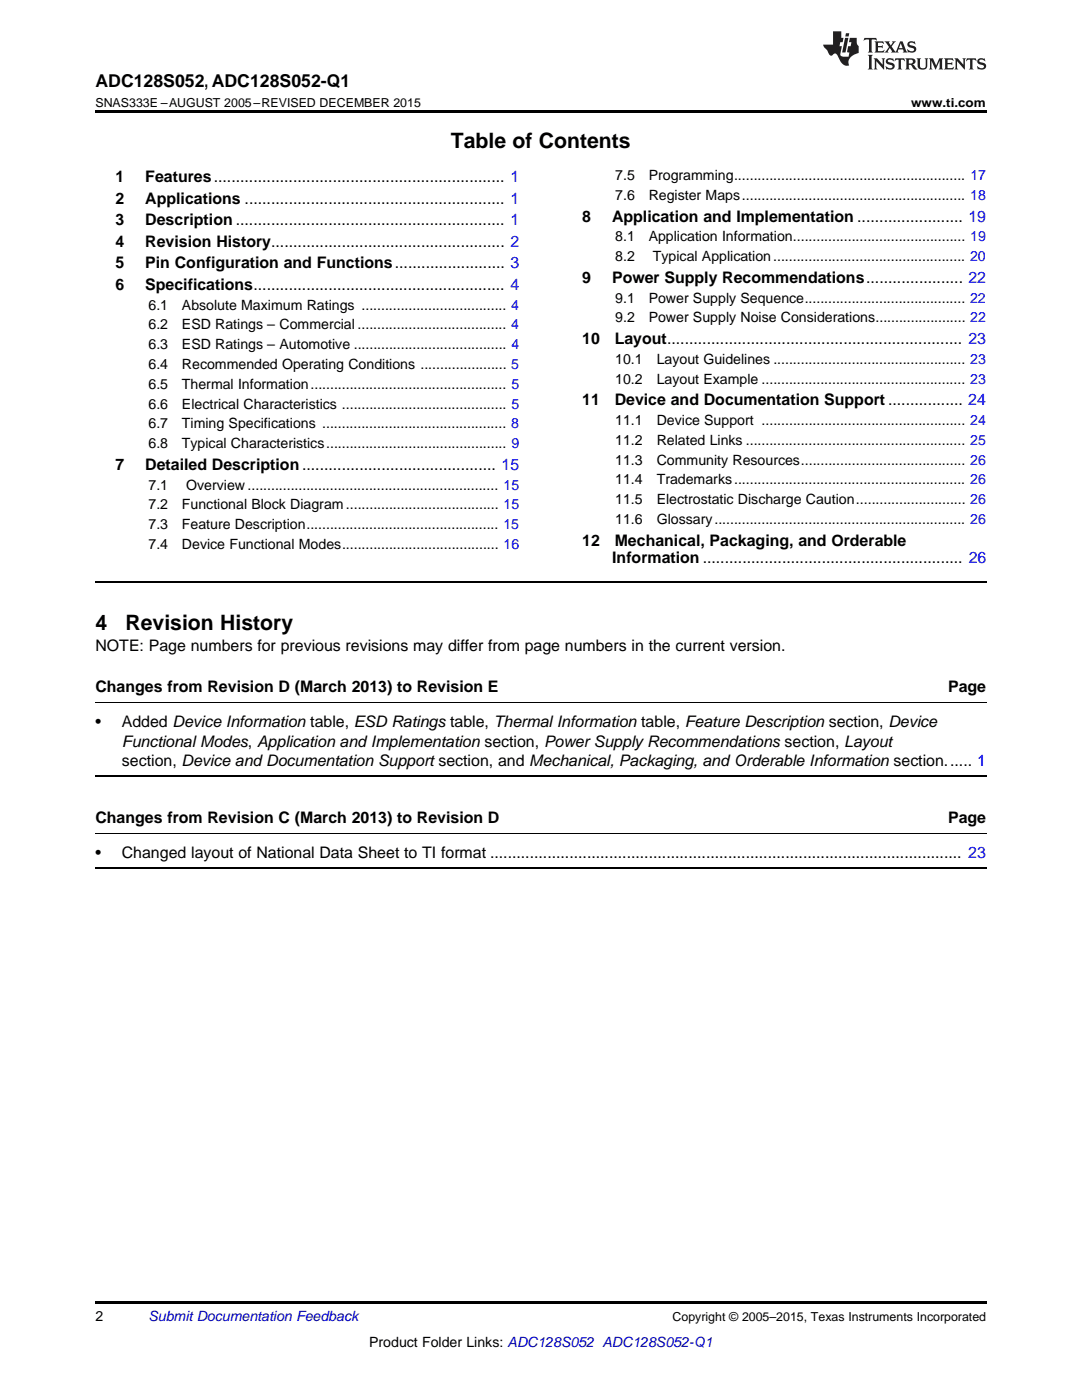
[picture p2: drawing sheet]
<svg xmlns="http://www.w3.org/2000/svg" width="216mm" height="279mm" viewBox="0 0 216 279" stroke-linecap="round" stroke-linejoin="round" font-family="sans-serif">
<defs><g id="words">
<g font-size="4.2">
<text x="90" y="29.6">Table of Contents</text>
<text x="19" y="125.7">4</text>
<text x="25" y="125.7">Revision History</text>
</g>
<text font-size="3.5" x="19" y="17.3">ADC128S052, ADC128S052-Q1</text>
<g font-size="3.2">
<text x="23" y="36.3">1</text>
<text x="23" y="40.6">2</text>
<text x="29" y="36.3">Features.................................................................. 1</text>
<text x="29" y="40.6">Applications ........................................................... 1</text>
<text x="23" y="44.9">3</text>
<text x="29" y="44.9">Description ............................................................. 1</text>
<text x="116.2" y="44.2">8</text>
<text x="122.1" y="44.2">Application and Implementation ........................ 19</text>
<text x="23" y="49.2">4</text>
<text x="23" y="53.6">5</text>
<text x="29" y="49.2">Revision History..................................................... 2</text>
<text x="29" y="53.6">Pin Configuration and Functions......................... 3</text>
<text x="23" y="57.9">6</text>
<text x="29" y="57.9">Specifications......................................................... 4</text>
<text x="116.2" y="56.4">9</text>
<text x="122.1" y="56.4">Power Supply Recommendations...................... 22</text>
<text x="116.2" y="68.7">10</text>
<text x="122.7" y="68.7">Layout................................................................... 23</text>
<text x="116.2" y="80.9">11</text>
<text x="122.7" y="80.9">Device and Documentation Support ................. 24</text>
<text x="23" y="93.8">7</text>
<text x="29" y="93.8">Detailed Description............................................ 15</text>
<text x="116.2" y="108.9">12</text>
<text x="122.2" y="112.4">Information ........................................................... 26</text>
<text x="122.7" y="108.9">Mechanical, Packaging, and Orderable</text>
<text x="19" y="130">NOTE: Page numbers for previous revisions may differ from page numbers in the current version.</text>
<text x="19" y="138.1">Changes from Revision D (March 2013) to Revision E</text>
<text x="189.2" y="138.1">Page</text>
<text x="19" y="145.2">•</text>
<text x="24.3" y="145.2">Added Device Information table, ESD Ratings table, Thermal Information table, Feature Description section, Device</text>
<text x="24.3" y="149">Functional Modes, Application and Implementation section, Power Supply Recommendations section, Layout</text>
<text x="24.3" y="152.9">section, Device and Documentation Support section, and Mechanical, Packaging, and Orderable Information section...... 1</text>
<text x="19" y="164.2">Changes from Revision C (March 2013) to Revision D</text>
<text x="189.2" y="164.2">Page</text>
<text x="19" y="171.3">•</text>
<text x="24.3" y="171.3">Changed layout of National Data Sheet to TI format ........................................................................................................... 23</text>
</g>
<g font-size="2.8">
<text x="122.8" y="36">7.5</text>
<text x="129.4" y="36">Programming........................................................... 17</text>
<text x="122.8" y="39.9">7.6</text>
<text x="129.4" y="39.9">Register Maps......................................................... 18</text>
<text x="122.8" y="48.2">8.1</text>
<text x="122.8" y="52.1">8.2</text>
<text x="129.4" y="48.2">Application Information............................................ 19</text>
<text x="130.3" y="52.1">Typical Application................................................. 20</text>
<text x="29.6" y="61.8">6.1</text>
<text x="29.6" y="65.8">6.2</text>
<text x="36.3" y="61.8">Absolute Maximum Ratings ..................................... 4</text>
<text x="36.3" y="65.8">ESD Ratings – Commercial ...................................... 4</text>
<text x="122.8" y="60.4">9.1</text>
<text x="122.8" y="64.3">9.2</text>
<text x="129.4" y="60.4">Power Supply Sequence......................................... 22</text>
<text x="129.4" y="64.3">Power Supply Noise Considerations....................... 22</text>
<text x="29.6" y="69.7">6.3</text>
<text x="36.3" y="69.7">ESD Ratings – Automotive ....................................... 4</text>
<text x="29.6" y="73.7">6.4</text>
<text x="29.6" y="77.6">6.5</text>
<text x="36.3" y="73.7">Recommended Operating Conditions ...................... 5</text>
<text x="36.3" y="77.6">Thermal Information.................................................. 5</text>
<text x="122.8" y="72.6">10.1</text>
<text x="122.8" y="76.6">10.2</text>
<text x="131" y="72.6">Layout Guidelines ................................................. 23</text>
<text x="131" y="76.6">Layout Example .................................................... 23</text>
<text x="29.6" y="81.6">6.6</text>
<text x="36.3" y="81.6">Electrical Characteristics .......................................... 5</text>
<text x="29.6" y="85.5">6.7</text>
<text x="29.6" y="89.5">6.8</text>
<text x="36.3" y="85.5">Timing Specifications ............................................... 8</text>
<text x="36.3" y="89.5">Typical Characteristics.............................................. 9</text>
<text x="122.8" y="84.8">11.1</text>
<text x="122.8" y="88.8">11.2</text>
<text x="131" y="84.8">Device Support .................................................... 24</text>
<text x="131" y="88.8">Related Links ........................................................ 25</text>
<text x="122.8" y="92.7">11.3</text>
<text x="131" y="92.7">Community Resources.......................................... 26</text>
<text x="29.6" y="97.7">7.1</text>
<text x="29.6" y="101.7">7.2</text>
<text x="36.3" y="101.7">Functional Block Diagram....................................... 15</text>
<text x="37.2" y="97.7">Overview ................................................................ 15</text>
<text x="122.8" y="96.7">11.4</text>
<text x="122.8" y="100.6">11.5</text>
<text x="131" y="96.7">Trademarks........................................................... 26</text>
<text x="131" y="100.6">Electrostatic Discharge Caution............................ 26</text>
<text x="29.6" y="105.6">7.3</text>
<text x="36.3" y="105.6">Feature Description................................................. 15</text>
<text x="122.8" y="104.6">11.6</text>
<text x="131" y="104.6">Glossary................................................................ 26</text>
<text x="29.6" y="109.6">7.4</text>
<text x="36.3" y="109.6">Device Functional Modes........................................ 16</text>
<text x="19" y="263.6">2</text>
<text x="73.7" y="268.9">Product Folder Links: ADC128S052 ADC128S052-Q1</text>
</g>
<text font-size="2.8" fill="#0000c8" x="29.6" y="263.6">Submit Documentation Feedback</text>
<g font-size="2.5">
<text x="19" y="21.4">SNAS333E –AUGUST 2005–REVISED DECEMBER 2015</text>
<text x="181.8" y="21.4">www.ti.com</text>
<text x="134.2" y="263.6">Copyright © 2005–2015, Texas Instruments Incorporated</text>
</g>
</g></defs>
<path d="M19 22h177.8v.5h-177.8zM19 259.7h177.8v.5h-177.8z" fill="#000"/>
<path d="M19 116.1h177.8M19 154.9h177.8M19 173.2h177.8" fill="none" stroke="#000" stroke-width=".35"/>
<path d="M19 140.2h177.8M19 166.3h177.8" fill="none" stroke="#000" stroke-width=".2"/>
<g fill="#231f20">
<path d="M172.5 7.6l-.1 .5 .4-.2h.6v.1v2.1l-.2 .4h.9l-.2-.4v-2.1l.1-.1h.5l.5 .2-.2-.5zM174.5 8.3l.2 .3v1.5l-.2 .4h1.8l.2-.6a1.04 1.04 0 0 1-1.3 .2v-.7h.6l.3 .2v-.6l-.3 .2h-.6v-.6l.8-.1 .4 .3-.2-.5zM176.5 8.3l.9 1.1-.9 1.1h.8l-.2-.2 .4-.7 .5 .7-.2 .2h1.5l-.2-.2 .2-.4h.9l.1 .4-.2 .2h1l-.3-.3-.7-1.9h-.5l-.9 2-.8-1 .9-1h-.8l.1 .3-.4 .5-.3-.6 .1-.2zM179.7 8.6l.4 1h-.7zM181.3 8.4a.63 .63 0 0 0-.2 .7 .63 .63 0 0 0 .6 .4l.6 .2 .1 .2a.75 .75 0 0 1-.7 .4 .75 .75 0 0 1-.6-.5l.1 .7 .1-.1a1.11 1.11 0 0 0 1.5-.6 1.13 1.13 0 0 0-1.2-.8l-.1-.4a1.04 1.04 0 0 1 1.2 .2l-.2-.5-.2 .1-.4-.2zM173.2 10.9l.2 .4v2.2l-.2 .4h1l-.3-.4v-2.2l.3-.4zM174.3 11.6l.3 .4v1.5l-.3 .4h.8l-.2-.4v-1.3l1.5 1.7v-1.9l.2-.4h-.7l.2 .4v.9l-1.1-1.3zM177 11.8a.62 .62 0 0 0-.2 .7 .62 .62 0 0 0 .6 .4l.6 .1 .1 .3a.76 .76 0 0 1-.7 .3 .76 .76 0 0 1-.7-.4l.2 .7 .1-.1a1.11 1.11 0 0 0 1.5-.6 1.13 1.13 0 0 0-1.2-.8l-.1-.4a1.04 1.04 0 0 1 1.2 .2l-.2-.6-.2 .1-.5-.1zM178.7 11.6l-.2 .6a.61 .61 0 0 1 .8-.3v1.6l-.2 .4h.9l-.2-.4v-1.6a.63 .63 0 0 1 .7 .3l-.1-.6zM180.6 11.6l.3 .4v1.5l-.3 .4h1l-.2-.2-.1-.8 .6 .2a.76 .76 0 0 0 1.2 .7l-1-1a.58 .58 0 0 0 .6-.5 .58 .58 0 0 0-.5-.6zM181.4 11.9h.1a.45 .45 0 0 1 .5 .1 .45 .45 0 0 1 .1 .5l-.8 .2zM182.9 11.6l.2 .2a2.17 2.17 0 0 0 .3 1.9 .99 .99 0 0 0 1.6-.6v-1.1l.2-.4h-.7l.2 .2a1.92 1.92 0 0 1-.2 1.8 .6 .6 0 0 1-.9-.5v-1.1l.2-.4zM185.4 11.6l.2 .4v1.5l-.2 .4h.7l-.2-.4v-1.4l.8 1.8 .8-1.8v1.4l-.2 .4h.9l-.2-.4v-1.5l.2-.4h-.8l-.6 1.5-.6-1.5zM188.4 11.6l.2 .4v1.5l-.2 .4h1.8l.1-.6a1.04 1.04 0 0 1-1.2 .1v-.6h.5l.4 .2v-.6l-.4 .2h-.5v-.7h.8l.3 .3-.1-.6zM190.5 11.6l.2 .4v1.5l-.2 .4h.7l-.2-.4v-1.3l1.5 1.7v-1.9l.2-.4h-.7l.2 .4v.9l-1.1-1.3zM192.9 11.6l-.1 .6a.61 .61 0 0 1 .7-.3l.1 1.6-.3 .4h1l-.3-.4 .1-1.6a.63 .63 0 0 1 .7 .3l-.1-.6zM195.2 11.8a.62 .62 0 0 0-.2 .7 .62 .62 0 0 0 .6 .4l.6 .1 .1 .3a.76 .76 0 0 1-.7 .3 .76 .76 0 0 1-.6-.4l.1 .7 .1-.1a1.11 1.11 0 0 0 1.6-.6 1.13 1.13 0 0 0-1.3-.8l-.1-.4a1.04 1.04 0 0 1 1.2 .2l-.1-.6-.2 .1-.5-.1z"/>
<path d="M166.2 6.3v2.6h-1.9v.4l.8 .9a.91 .91 0 0 0 1 .8 .56 .56 0 0 1 .5-.3 .56 .56 0 0 1 .5 .3l.4 .8a1.53 1.53 0 0 0 1.9 1.2 1.54 1.54 0 0 1 1-2.1l.9-.3v-1.4a1.52 1.52 0 0 1-.4-1.6h-1.3l-.2 .8h.5l-.2 .8h-.5l-.1 1v.2l.4 .1-.2 .8a1.93 1.93 0 0 1-1.6-.3l.3-1.8h-.5l.2-.8h.4l.2-.8h-.4v-1.3zM168.6 7.6l-.6 2.9h.7l.6-2.9zM168.8 6.6l-.1 .7h.6l.2-.7z"/>
</g>
<use href="#words"/>
</svg>
